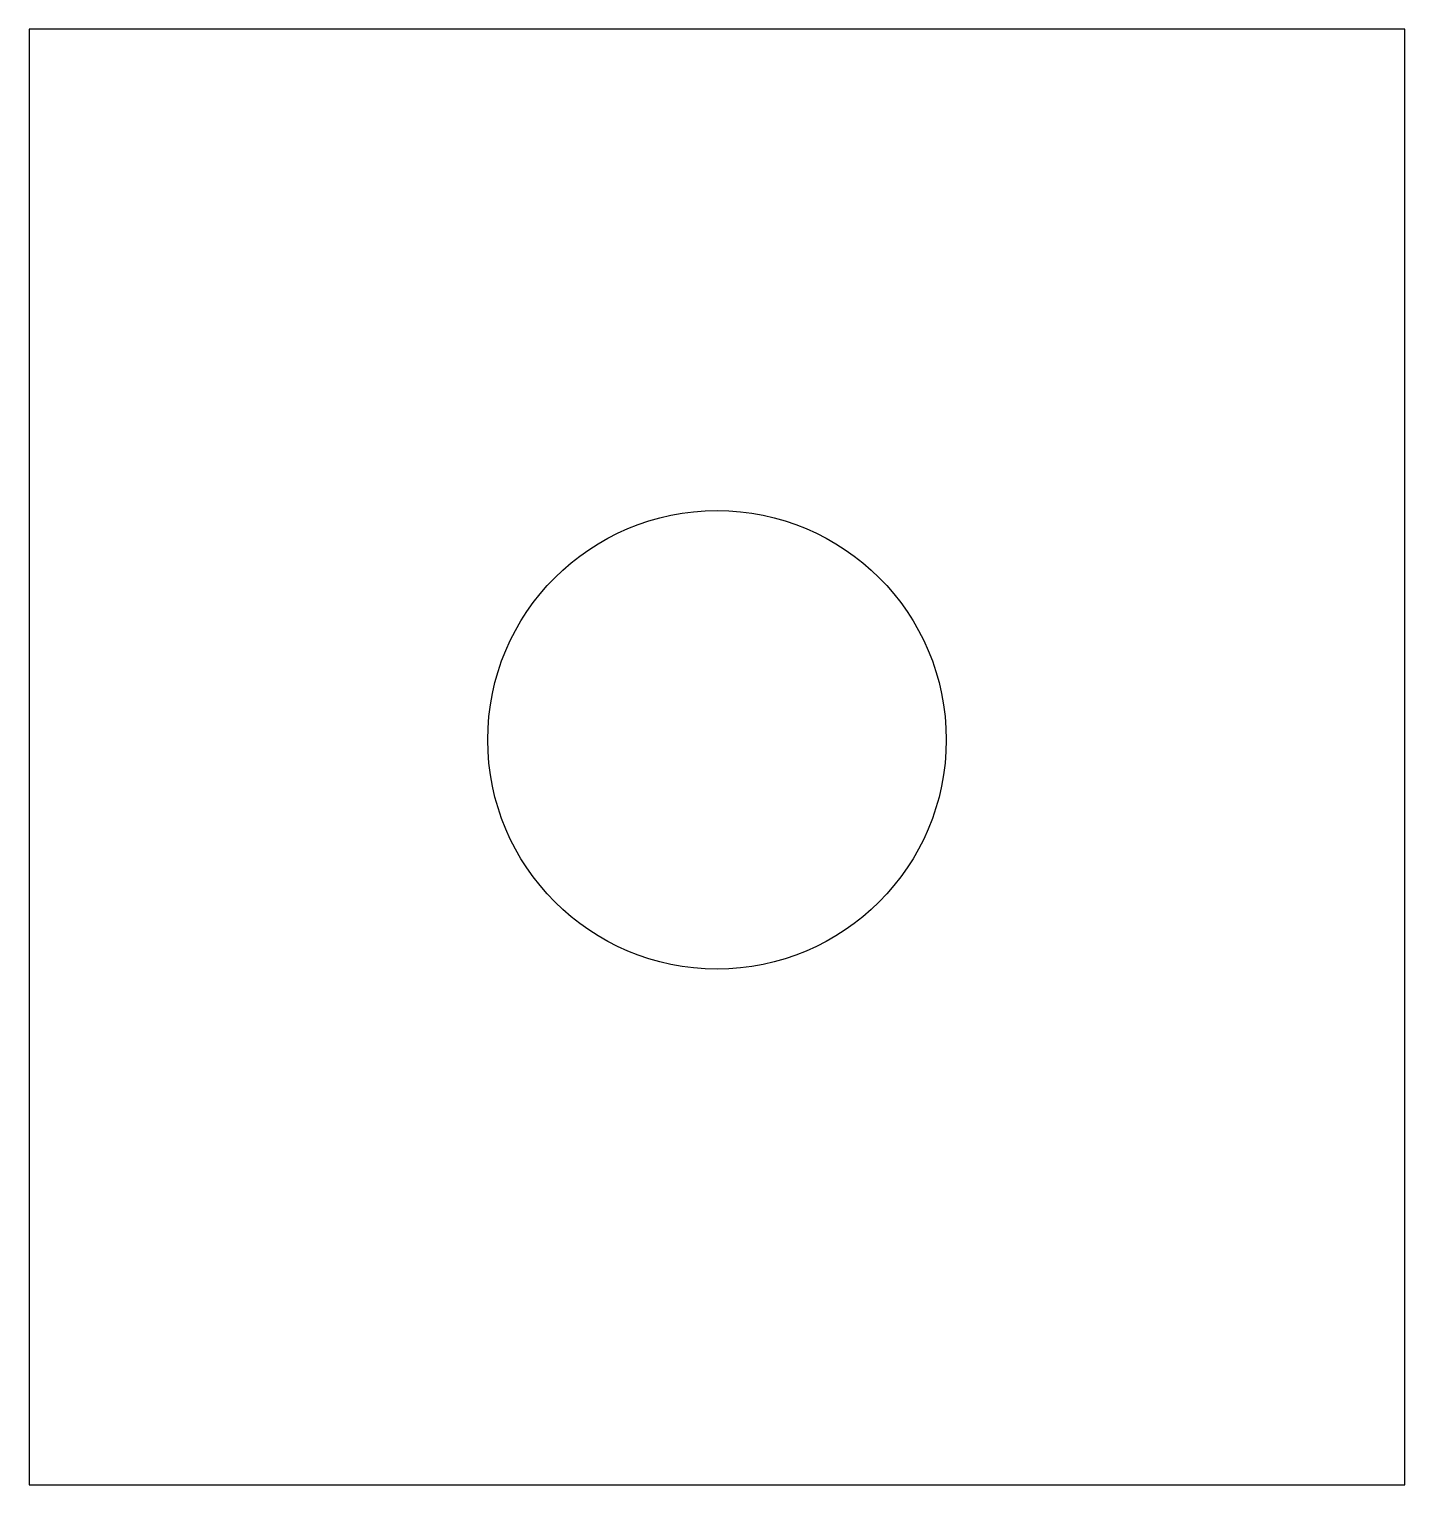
# Model space of a CAD drawing. Header units: millimetres. Extents: x -60 to 60, y 0 to 127.
import ezdxf

# ---------------------------------------------------------------- set-up
doc = ezdxf.new("R2010")
doc.units = ezdxf.units.MM

msp = doc.modelspace()

# ---------------------------------------------------------------- linework, layer by layer
at = {"layer": 'GATEN'}
msp.add_circle((0, 65), 20, dxfattribs=at)
at = {"layer": 'SNIJDEN'}
for p, q in [((60, 127), (-60, 127)), ((-60, 127), (-60, 0)), ((60, 0), (60, 127)), ((-60, 0), (60, 0))]:
    msp.add_line(p, q, dxfattribs=at)

doc.saveas('drawing.dxf')
